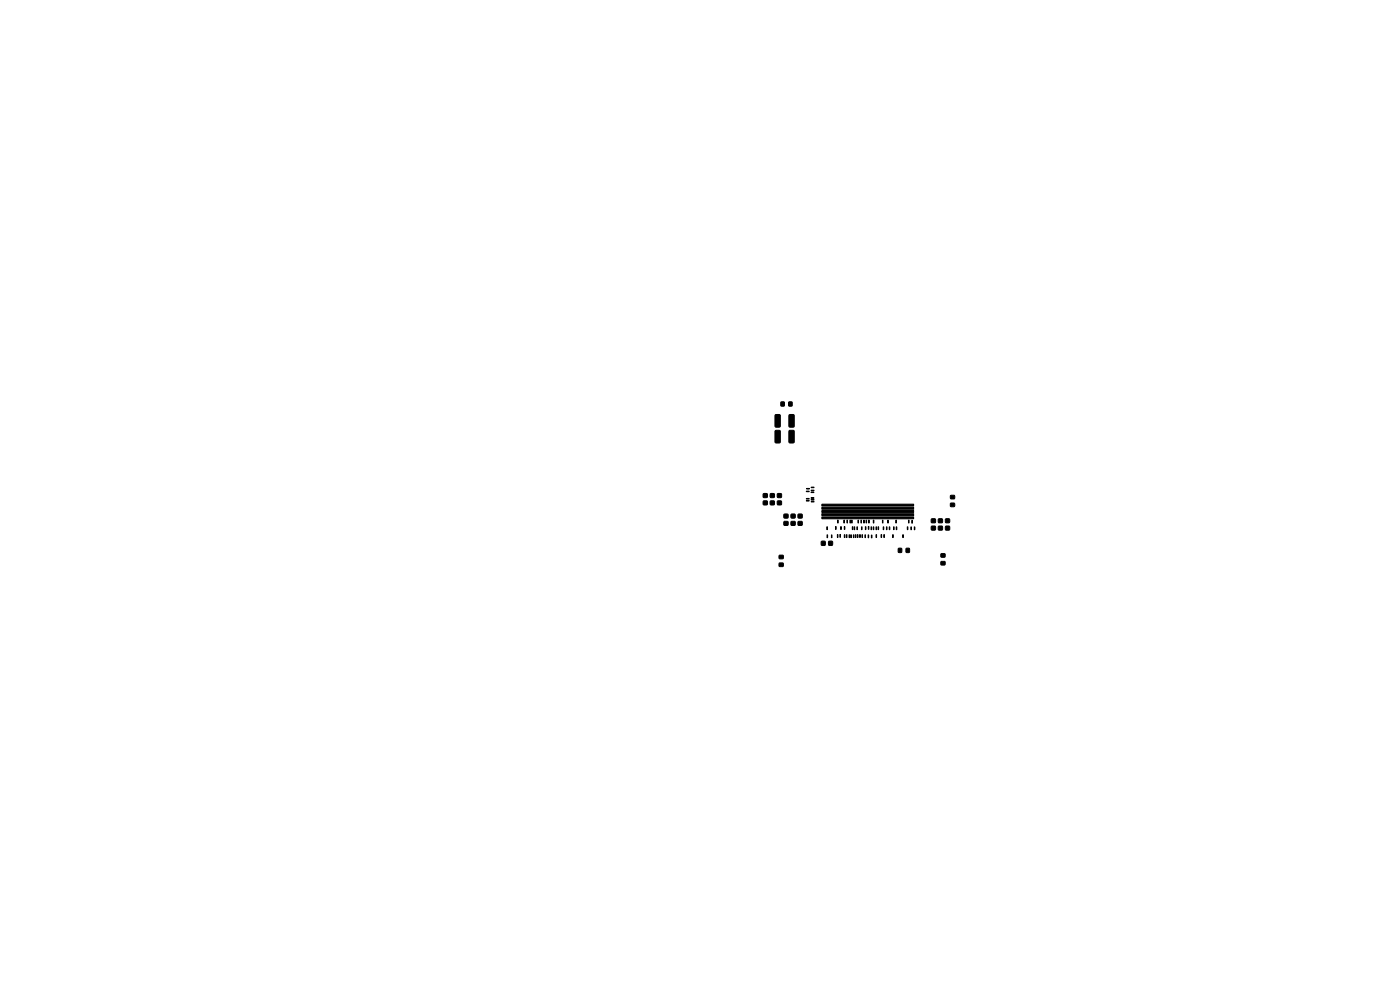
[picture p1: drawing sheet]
<svg xmlns="http://www.w3.org/2000/svg" width="297mm" height="210mm" viewBox="0 0 297 210" stroke-linecap="round" stroke-linejoin="round" font-family="sans-serif">
<g fill="#000" stroke="#000" stroke-width=".21">
<path d="M164.5 88l.8-.1 .2 .2 .1 2.3-.2 .2h-.8l-.2-.1zM164.5 91.3h.8l.2 .1 .1 2.3-.2 .3h-.8l-.2-.2zM165.7 85.3h.7v.8h-.7zM167.3 85.3h.7v.8h-.7zM167.4 88l.9-.1 .2 .2v2.3l-.2 .2h-.7l-.2-.1zM167.4 91.3h.9l.2 .1v2.3l-.2 .3h-.7l-.2-.2zM161.9 106.3h.9v.8h-.9zM161.9 104.7h.9v.8h-.9zM163.4 106.3h.8v.8h-.8zM163.4 104.7h.8v.8h-.8zM164.9 106.3h.9v.8h-.9zM164.9 104.7h.9v.8h-.9z"/>
<path d="M165.3 117.8h.8v.7h-.8zM165.3 119.5h.8v.6h-.8zM166.3 109.1h.8v.8h-.8zM166.3 110.6h.8v.8h-.8zM167.8 109.1h.9v.8h-.9zM167.8 110.6h.9v.8h-.9zM169.3 109.1h.8v.8h-.8zM169.3 110.6h.8v.8h-.8zM171.1 104.2h.6v.1h-.6zM171.1 103.6h.6v.1h-.6zM171.1 105.7h.6v.2h-.6zM171.1 106.2h.6v.1h-.6z"/>
<path d="M172.1 104.4h.6v.1h-.6zM172.1 104h.6v.1h-.6zM172.1 103.3h.6v.2h-.6zM172.1 105.6h.6v.1h-.6zM172.1 105.9h.6v.2h-.6zM172.1 106.4h.6v.1h-.6zM174.3 114.8h.7v.9h-.7zM174.3 109.7h19.5v.4h-19.5zM174.3 109h19.5v.4h-19.5zM174.3 107.6h19.5v.4h-19.5zM174.3 107h19.5v.4h-19.5zM174.3 108.3h19.5v.4h-19.5z"/>
<path d="M175.4 111.8h.1v.6h-.1zM175.4 113.5h.2v.6h-.2zM175.8 114.8h.8v.9h-.8zM176.4 113.5h.1v.6h-.1zM177.3 111.7h.1v.6h-.1zM177.6 113.4h.2v.6h-.2zM177.7 110.3h.1v.6h-.1zM178.2 113.4h.1v.6h-.1zM178.3 111.7h.2v.6h-.2zM179 110.3h.1v.6h-.1zM179.1 111.7h.1v.6h-.1zM179.1 113.4h.1v.6h-.1z"/>
<path d="M179.6 113.4h.1v.6h-.1zM179.7 110.3h.1v.6h-.1zM180.1 113.5h.2v.6h-.2zM180.3 110.3h.1v.6h-.1zM180.5 113.5h.1v.6h-.1zM180.7 110.3h.1v.6h-.1zM180.8 111.7h.1v.6h-.1zM181 113.5h.2v.6h-.2zM181.2 111.8h.1v.6h-.1zM181.5 113.4h.1v.6h-.1zM181.8 111.8h.1v.6h-.1zM181.9 113.4h.1v.6h-.1z"/>
<path d="M182 110.3h.1v.6h-.1zM182.4 113.4h.1v.6h-.1zM182.6 110.3h.2v.6h-.2zM182.8 111.8h.1v.6h-.1zM182.9 113.4h.1v.6h-.1zM183.2 110.3h.2v.6h-.2zM183.5 113.5h.1v.6h-.1zM183.6 111.7h.1v.6h-.1zM183.7 110.3h.2v.6h-.2zM184.2 113.5h.1v.6h-.1zM184.2 111.7h.1v.6h-.1zM184.3 110.3h.1v.6h-.1z"/>
<path d="M184.8 111.8h.1v.6h-.1zM184.9 113.5h.1v.6h-.1zM185.3 111.8h.1v.6h-.1zM185.3 110.3h.1v.6h-.1zM185.8 113.4h.2v.6h-.2zM185.8 111.8h.2v.6h-.2zM186.3 111.8h.1v.6h-.1zM186.9 113.4h.1v.6h-.1zM187.2 110.3h.1v.6h-.1zM187.4 111.8h.1v.6h-.1zM187.5 113.4h.1v.6h-.1zM188 111.8h.2v.6h-.2z"/>
<path d="M188.3 110.3h.1v.6h-.1zM188.6 111.8h.2v.6h-.2zM189.4 113.4h.1v.6h-.1zM189.6 111.8h.1v.6h-.1zM190 110.3h.2v.6h-.2zM190.1 111.8h.2v.6h-.2zM190.6 116.3h.7v.9h-.7zM191.5 113.4h.1v.6h-.1zM192.2 116.3h.7v.9h-.7zM192.5 111.8h.1v.6h-.1zM192.7 110.3h.2v.6h-.2zM193.2 111.8h.2v.6h-.2z"/>
<path d="M193.4 110.4h.2v.6h-.2zM194 111.8h.1v.6h-.1zM197.6 110.1h.8v.8h-.8zM197.6 111.6h.8v.8h-.8zM199.1 110.1h.8v.8h-.8zM199.1 111.6h.8v.8h-.8zM199.6 117.5h.9v.7h-.9zM199.6 119.1h.9v.7h-.9zM200.6 110.1h.8v.8h-.8zM200.6 111.6h.8v.8h-.8zM201.7 105.1h.8v.7h-.8zM201.7 106.8h.8v.6h-.8z"/>
</g>
</svg>
